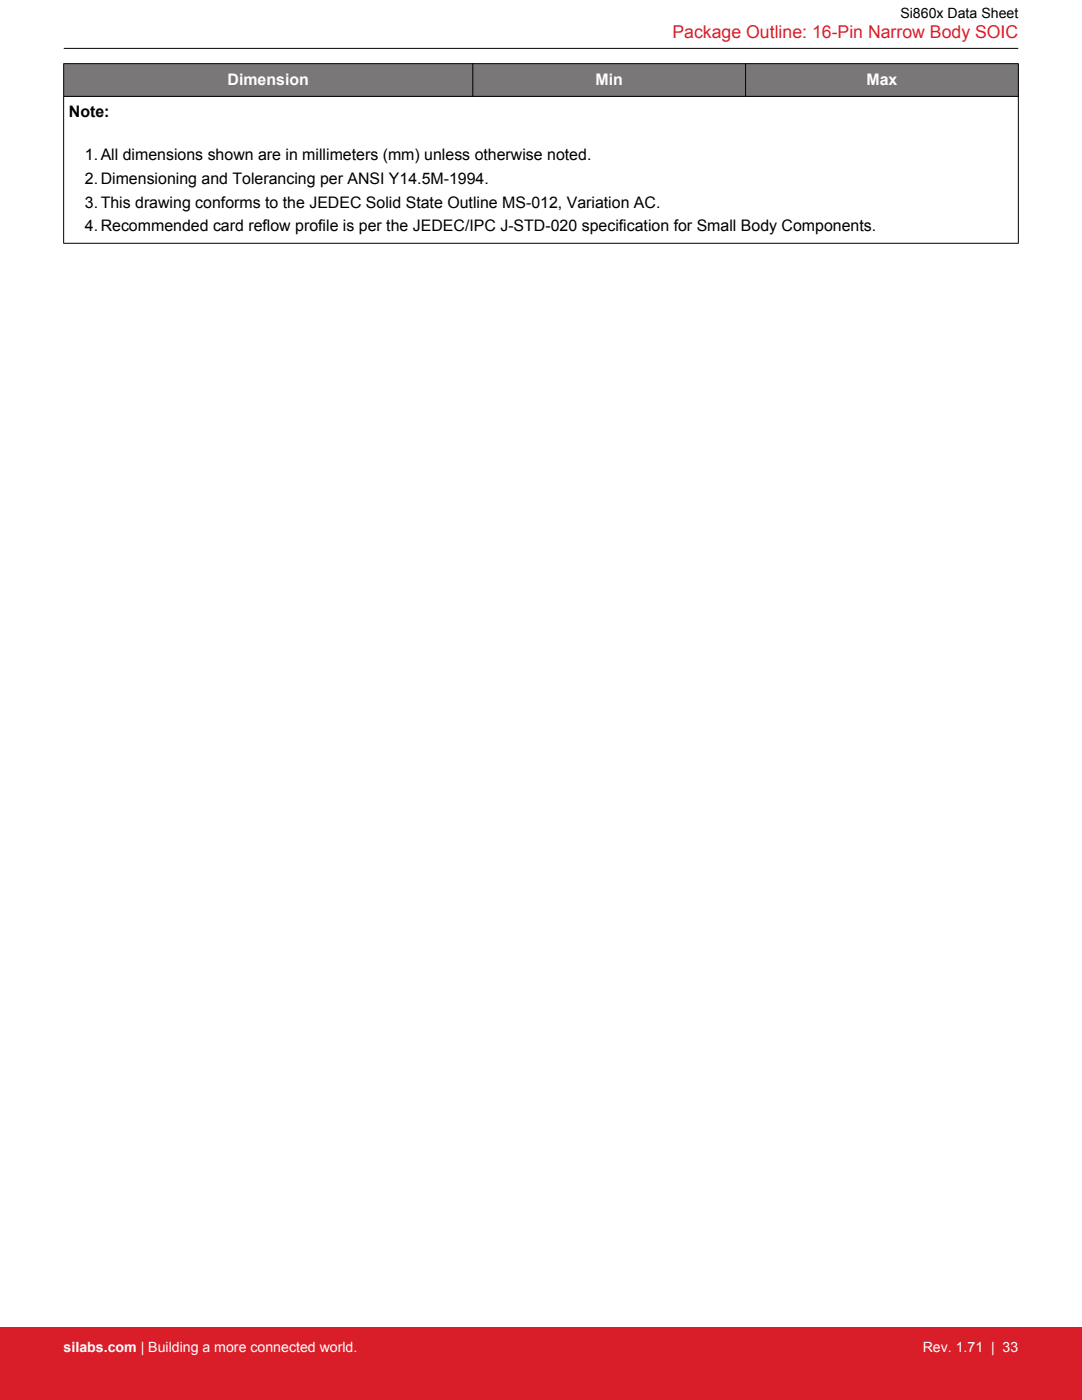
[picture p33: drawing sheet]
<svg xmlns="http://www.w3.org/2000/svg" width="216mm" height="279mm" viewBox="0 0 216 279" stroke-linecap="round" stroke-linejoin="round" font-family="sans-serif">
<defs><g id="words">
<text font-size="3.5" fill="#d91e2a" x="134.2" y="7.5">Package Outline: 16-Pin Narrow Body SOIC</text>
<g font-size="3.2" fill="#fff">
<text x="45.4" y="16.9">Dimension</text>
<text x="118.8" y="16.9">Min</text>
<text x="172.9" y="16.9">Max</text>
</g>
<g font-size="3.2">
<text x="13.7" y="23.4">Note:</text>
<text x="16.9" y="32">1.All dimensions shown are in millimeters (mm) unless otherwise noted.</text>
<text x="16.9" y="36.7">2.Dimensioning and Tolerancing per ANSI Y14.5M-1994.</text>
<text x="16.9" y="41.5">3.This drawing conforms to the JEDEC Solid State Outline MS-012, Variation AC.</text>
<text x="16.9" y="46.2">4.Recommended card reflow profile is per the JEDEC/IPC J-STD-020 specification for Small Body Components.</text>
</g>
<text font-size="2.8" x="179.7" y="3.5">Si860x Data Sheet</text>
<g font-size="2.8" fill="#fff">
<text x="12.7" y="269.9">silabs.com | Building a more connected world.</text>
<text x="184.1" y="269.9">Rev. 1.71 | 33</text>
</g>
</g></defs>
<g fill="#797777">
<path d="M12.7 12.7h190.5v6.5h-190.5z" fill-rule="evenodd"/>
<path d="M12.7 12.7h190.5v6.5h-190.5z" fill-rule="evenodd"/>
</g>
<path d="M12.7 19.2h190.5M12.7 12.7h190.5M12.7 12.7v35.9M12.7 9.7h190.5M94.3 12.7v6.6M148.8 12.7v6.6M203.2 12.7v35.9M12.7 48.6h190.5" fill="none" stroke="#000" stroke-width=".2"/>
<path d="M0 264.9h215.9v14.5h-215.9z" fill="#d91e2a"/>
<use href="#words"/>
</svg>
